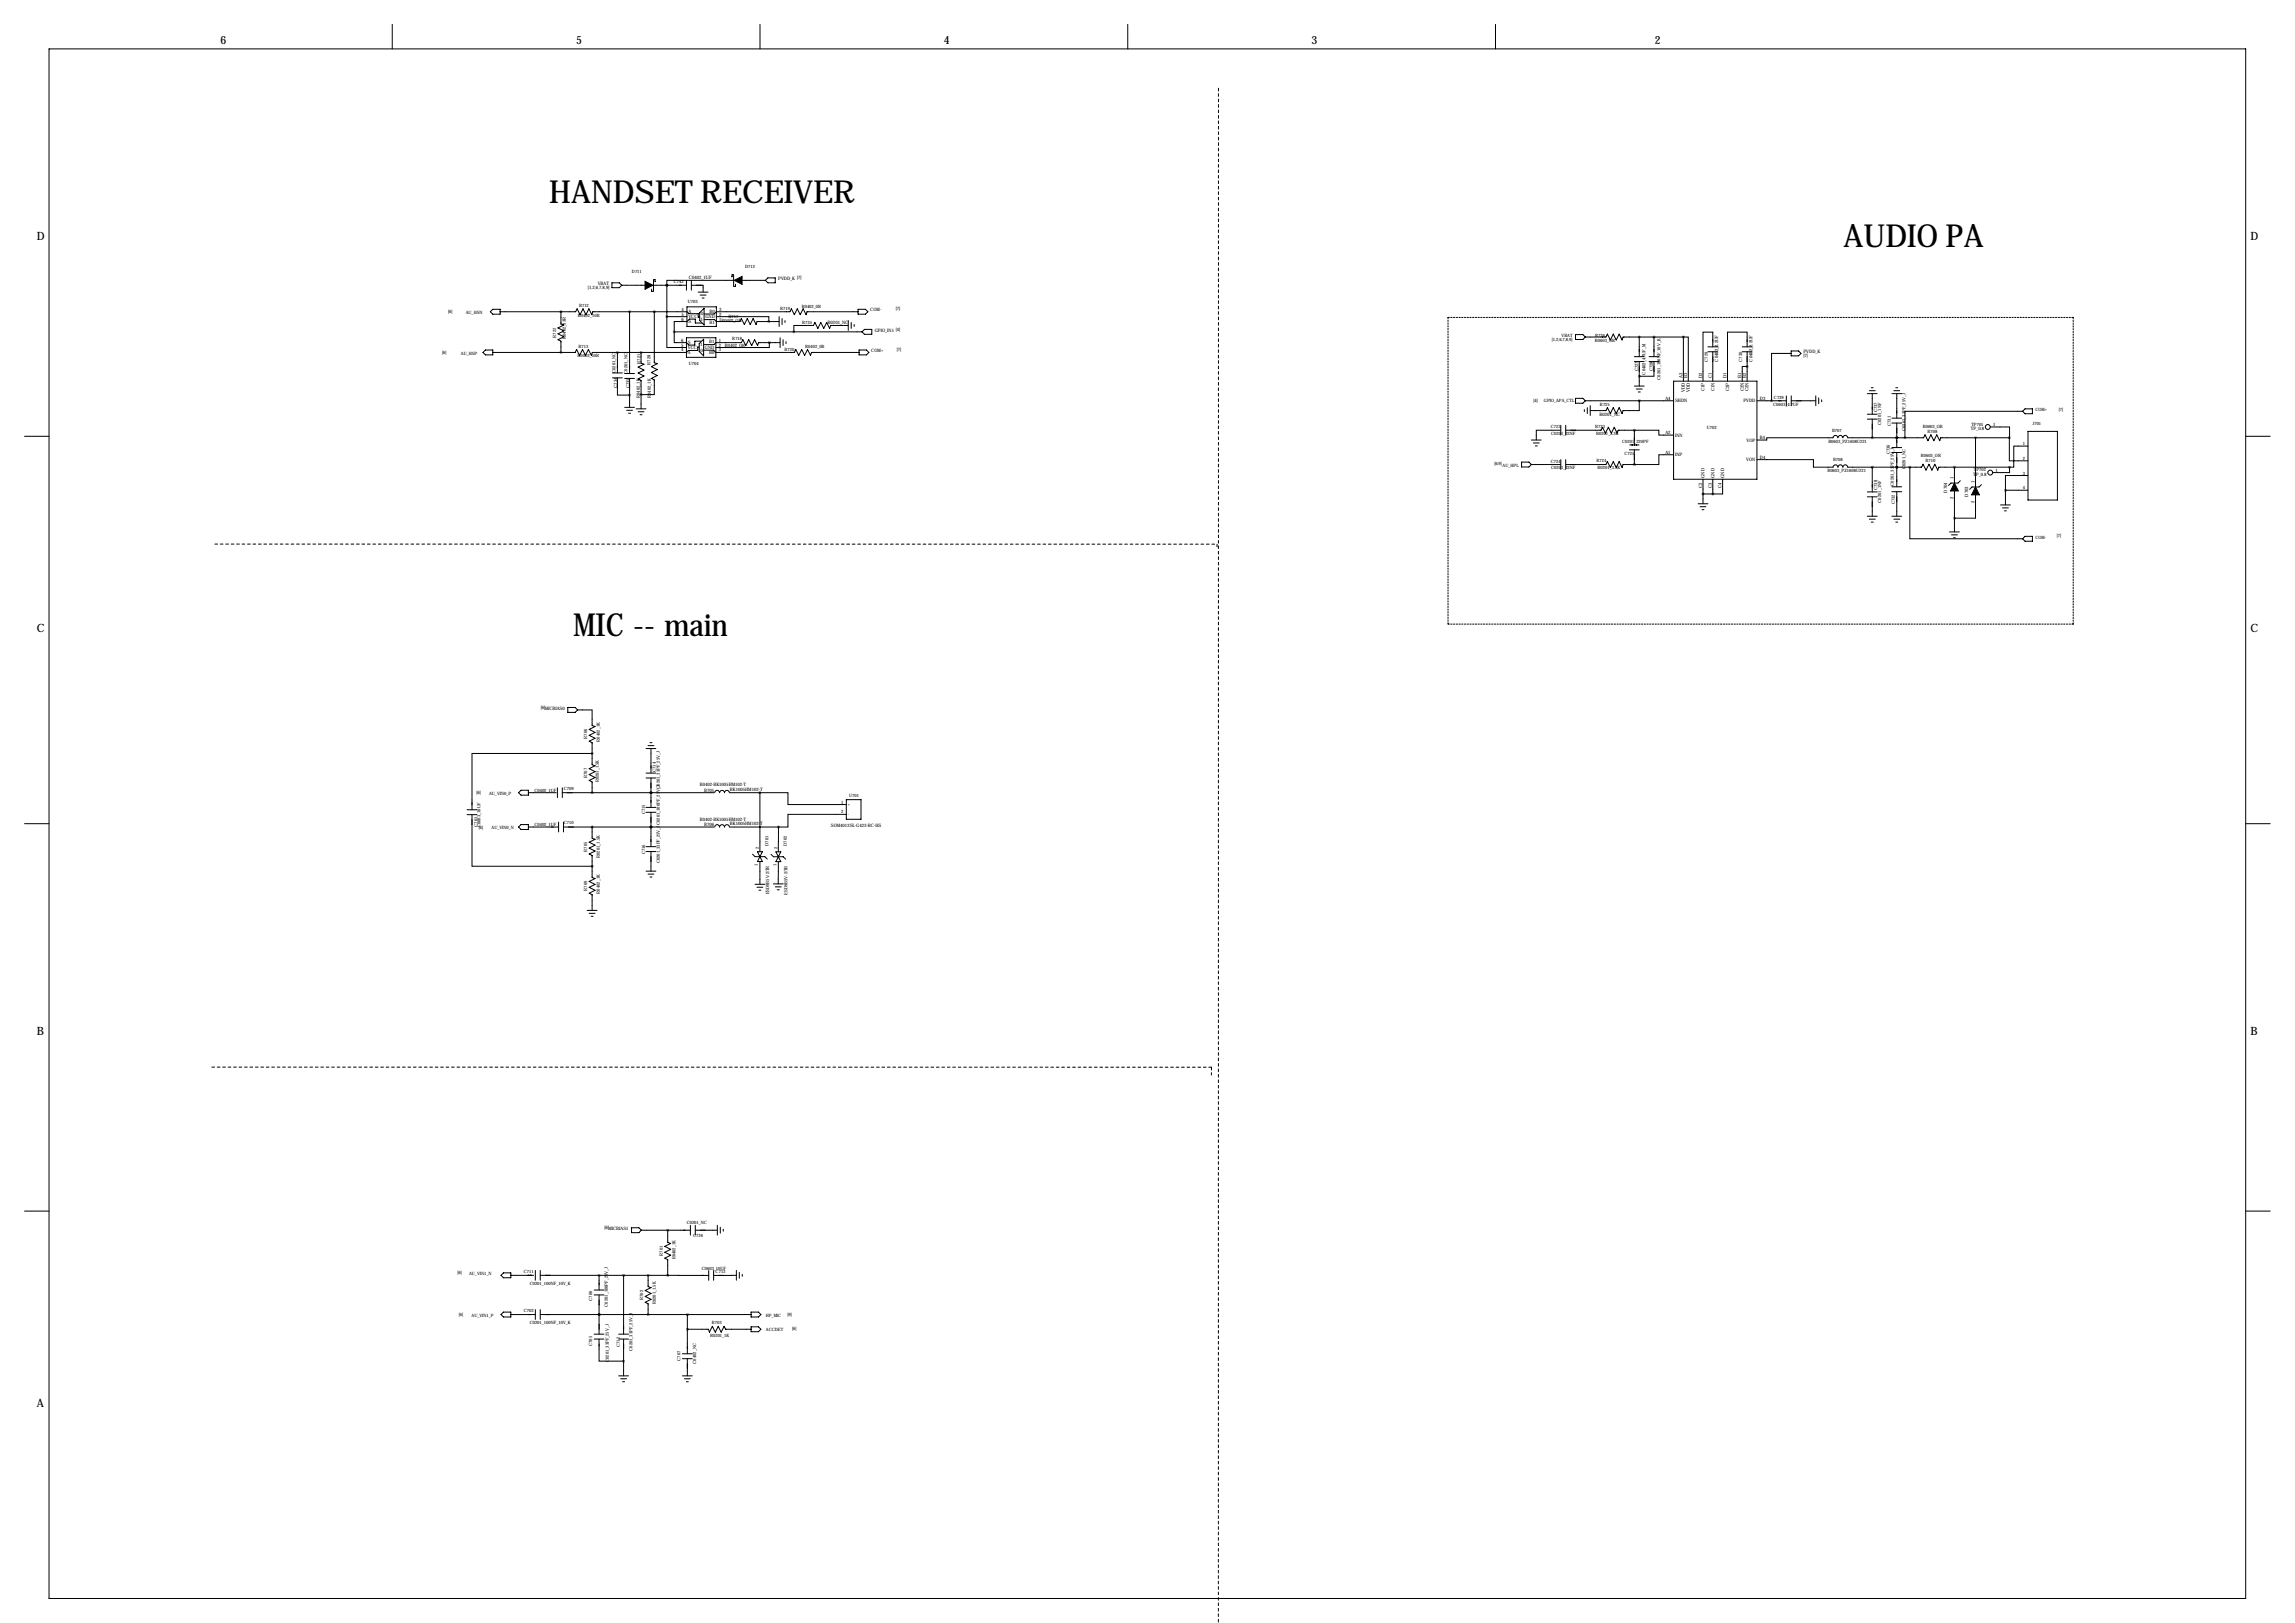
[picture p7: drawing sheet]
<svg xmlns="http://www.w3.org/2000/svg" width="1189mm" height="841mm" viewBox="0 0 1189 841" stroke-linecap="round" stroke-linejoin="round" font-family="sans-serif">
<defs><g id="words">
<g font-size="16.5">
<text x="284" y="105">HANDSET RECEIVER</text>
<text x="955" y="128">AUDIO PA</text>
<text x="297" y="329">MIC -- main</text>
</g>
<g font-size="5.9">
<text x="114" y="23">6</text>
<text x="298" y="23">5</text>
<text x="489" y="23">4</text>
<text x="679" y="23">3</text>
<text x="857" y="23">2</text>
<text x="19" y="124">D</text>
<text x="1166" y="124">D</text>
<text x="19" y="328">C</text>
<text x="1166" y="328">C</text>
<text x="19" y="536">B</text>
<text x="1166" y="536">B</text>
<text x="19" y="729">A</text>
</g>
<g font-size="2.4">
<text x="305" y="150">[1,2,6,7,8,9]</text>
<text x="310" y="148">VBAT</text>
<text x="357" y="144">C0402_1UF</text>
<text x="403" y="145">PVDD_K</text>
<text x="413" y="145">[7]</text>
<text x="353" y="161">4</text>
<text x="373" y="161">3</text>
<text x="451" y="161">COM-</text>
<text x="464" y="161">[7]</text>
<text x="353" y="166">6</text>
<text x="353" y="164">5</text>
<text x="357" y="167">S</text>
<text x="357" y="165">VCC</text>
<text x="357" y="162">A</text>
<text x="363" y="166">1</text>
<text x="363" y="163">0</text>
<text x="365" y="165">GND</text>
<text x="368" y="168">B1</text>
<text x="368" y="162">B0</text>
<text x="373" y="166">1</text>
<text x="373" y="164">2</text>
<text x="429" y="168">R0201_NC</text>
<text x="453" y="172">GPIO_IN1 [4]</text>
<text x="353" y="177">6</text>
<text x="353" y="180">5</text>
<text x="356" y="178">S</text>
<text x="363" y="179">1</text>
<text x="367" y="178">B1</text>
<text x="372" y="177">1</text>
<text x="372" y="180">2</text>
<text x="353" y="182">4</text>
<text x="356" y="181">VCC</text>
<text x="356" y="183">A</text>
<text x="363" y="182">0</text>
<text x="365" y="181">GND</text>
<text x="367" y="183">B0</text>
<text x="372" y="182">3</text>
<text x="451" y="182">COM+</text>
<text x="465" y="182">[7]</text>
<text x="934" y="183">PVDD_K</text>
<text x="934" y="185">[7]</text>
<text x="890" y="187" transform="rotate(-90 890 187)">C0402_2.2UF</text>
<text x="908" y="187" transform="rotate(-90 908 187)">C0402_2.2UF</text>
<text x="872" y="196" transform="rotate(-90 872 196)">A3</text>
<text x="874" y="196" transform="rotate(-90 874 196)">B3</text>
<text x="882" y="196" transform="rotate(-90 882 196)">D2</text>
<text x="887" y="196" transform="rotate(-90 887 196)">C1</text>
<text x="894" y="196" transform="rotate(-90 894 196)">D1</text>
<text x="902" y="196" transform="rotate(-90 902 196)">B1</text>
<text x="905" y="196" transform="rotate(-90 905 196)">B2</text>
<text x="873" y="203" transform="rotate(-90 873 203)">VDD</text>
<text x="875" y="203" transform="rotate(-90 875 203)">VDD</text>
<text x="883" y="203" transform="rotate(-90 883 203)">C1P</text>
<text x="888" y="203" transform="rotate(-90 888 203)">C1N</text>
<text x="896" y="203" transform="rotate(-90 896 203)">C2P</text>
<text x="903" y="203" transform="rotate(-90 903 203)">C2N</text>
<text x="906" y="203" transform="rotate(-90 906 203)">C2N</text>
<text x="863" y="207">A4</text>
<text x="868" y="208">SHDN</text>
<text x="903" y="208">PVDD</text>
<text x="912" y="207">D3</text>
<text x="828" y="215">R0201_NC</text>
<text x="1033" y="221">1</text>
<text x="863" y="225">A2</text>
<text x="868" y="226">INN</text>
<text x="912" y="227">B4</text>
<text x="1021" y="223">TP_0.8</text>
<text x="905" y="229">VOP</text>
<text x="863" y="235">A1</text>
<text x="868" y="236">INP</text>
<text x="905" y="239">VON</text>
<text x="912" y="238">D4</text>
<text x="1034" y="244">1</text>
<text x="883" y="247" transform="rotate(-90 883 247)">GND</text>
<text x="888" y="247" transform="rotate(-90 888 247)">GND</text>
<text x="893" y="247" transform="rotate(-90 893 247)">GND</text>
<text x="1012" y="248" transform="rotate(-90 1012 248)">1</text>
<text x="1022" y="246">TP_0.8</text>
<text x="1023" y="250" transform="rotate(-90 1023 250)">1</text>
<text x="882" y="253" transform="rotate(-90 882 253)">C2</text>
<text x="887" y="253" transform="rotate(-90 887 253)">C3</text>
<text x="892" y="253" transform="rotate(-90 892 253)">C4</text>
<text x="1009" y="255" transform="rotate(-90 1009 255)">D704</text>
<text x="1020" y="257" transform="rotate(-90 1020 257)">D703</text>
<text x="1012" y="258" transform="rotate(-90 1012 258)">2</text>
<text x="1023" y="260" transform="rotate(-90 1023 260)">2</text>
<text x="280" y="367">[6]MICBIAS0</text>
<text x="363" y="407">B0402-BK1005HM102-T</text>
<text x="365" y="410">B705</text>
<text x="378" y="410">BK1005HM102-T</text>
<text x="436" y="416">1</text>
<text x="439" y="418">+</text>
<text x="363" y="425">B0402-BK1005HM102-T</text>
<text x="436" y="421">2</text>
<text x="439" y="423">-</text>
<text x="365" y="428">B706</text>
<text x="378" y="427">BK1005HM102-T</text>
<text x="430" y="428">SOM4013SL-G423-RC-HS</text>
<text x="313" y="637">[6]MICBIAS1</text>
</g>
<g font-size="2.3">
<text x="327" y="141">D711</text>
<text x="386" y="139">D712</text>
<text x="349" y="146">C742</text>
<text x="300" y="159">R712</text>
<text x="356" y="157">U703</text>
<text x="404" y="161">R719</text>
<text x="415" y="159">R0402_0R</text>
<text x="232" y="162">[6]</text>
<text x="241" y="163">AU_HSN</text>
<text x="299" y="164">R0402_10R</text>
<text x="374" y="167">R0402_OR</text>
<text x="377" y="165">R717</text>
<text x="416" y="168">R735</text>
<text x="288" y="175" transform="rotate(-90 288 175)">R722</text>
<text x="293" y="176" transform="rotate(-90 293 176)">R0402_33R</text>
<text x="375" y="180">R0402_OR</text>
<text x="379" y="176">R718</text>
<text x="804" y="177">[1,2,6,7,8,9]</text>
<text x="809" y="175">VBAT</text>
<text x="826" y="177">R0603_OR</text>
<text x="826" y="175">R726</text>
<text x="229" y="183">[6]</text>
<text x="239" y="184">AU_HSP</text>
<text x="299" y="185">R0402_10R</text>
<text x="300" y="180">R713</text>
<text x="406" y="182">R720</text>
<text x="417" y="180">R0402_0R</text>
<text x="332" y="188" transform="rotate(-90 332 188)">R721</text>
<text x="337" y="189" transform="rotate(-90 337 189)">R728</text>
<text x="357" y="189">U704</text>
<text x="885" y="187" transform="rotate(-90 885 187)">C729</text>
<text x="903" y="187" transform="rotate(-90 903 187)">C730</text>
<text x="319" y="193" transform="rotate(-90 319 193)">C0201_NC</text>
<text x="325" y="194" transform="rotate(-90 325 194)">C0201_NC</text>
<text x="849" y="192" transform="rotate(-90 849 192)">C727</text>
<text x="852" y="194" transform="rotate(-90 852 194)">C0402_4.7UF_M</text>
<text x="856" y="192" transform="rotate(-90 856 192)">C728</text>
<text x="860" y="197" transform="rotate(-90 860 197)">C0201_100NF_10V_K</text>
<text x="320" y="201" transform="rotate(-90 320 201)">C734</text>
<text x="326" y="201" transform="rotate(-90 326 201)">C735</text>
<text x="331" y="206" transform="rotate(-90 331 206)">R0402_1K</text>
<text x="337" y="206" transform="rotate(-90 337 206)">R0402_1K</text>
<text x="794" y="208">[4]</text>
<text x="800" y="208">GPIO_APA_CTL</text>
<text x="919" y="207">C739</text>
<text x="829" y="210">R725</text>
<text x="919" y="210">C0603_4.7UF</text>
<text x="972" y="214" transform="rotate(-90 972 214)">C737</text>
<text x="1054" y="213">COM+</text>
<text x="1067" y="213">[7]</text>
<text x="803" y="222">C723</text>
<text x="826" y="222">R723</text>
<text x="974" y="220" transform="rotate(-90 974 220)">C0201_1NF</text>
<text x="980" y="221" transform="rotate(-90 980 221)">C731</text>
<text x="996" y="222">R0603_OR</text>
<text x="1021" y="220">TP701</text>
<text x="1053" y="220">J701</text>
<text x="803" y="225">C0201_22NF</text>
<text x="827" y="225">R0201_3.3K</text>
<text x="884" y="222">U702</text>
<text x="949" y="224">B707</text>
<text x="987" y="223" transform="rotate(-90 987 223)">C0201_33PF_25V_J</text>
<text x="998" y="224">R708</text>
<text x="840" y="229">C0201_220PF</text>
<text x="947" y="229">B0603_PZ1608U221</text>
<text x="1048" y="231">1</text>
<text x="803" y="240">C724</text>
<text x="827" y="239">R724</text>
<text x="842" y="236">C725</text>
<text x="950" y="239">B708</text>
<text x="979" y="235" transform="rotate(-90 979 235)">C736</text>
<text x="995" y="237">R0603_OR</text>
<text x="997" y="239">R710</text>
<text x="1048" y="238">2</text>
<text x="774" y="241">[6,9]</text>
<text x="778" y="242">AU_HPL</text>
<text x="803" y="243">C0201_22NF</text>
<text x="828" y="243">R0201_3.3K</text>
<text x="947" y="245">B0603_PZ1608U221</text>
<text x="987" y="243" transform="rotate(-90 987 243)">C0201_NC</text>
<text x="1022" y="244">TP702</text>
<text x="1048" y="246">3</text>
<text x="981" y="252" transform="rotate(-90 981 252)">C0201_33PF_25V_J</text>
<text x="972" y="254" transform="rotate(-90 972 254)">C738</text>
<text x="1048" y="253">4</text>
<text x="974" y="260" transform="rotate(-90 974 260)">C0201_1NF</text>
<text x="982" y="261" transform="rotate(-90 982 261)">C732</text>
<text x="1054" y="279">COM-</text>
<text x="1065" y="278">[7]</text>
<text x="304" y="383" transform="rotate(-90 304 383)">R706</text>
<text x="311" y="384" transform="rotate(-90 311 384)">R0402_1K</text>
<text x="340" y="400" transform="rotate(-90 340 400)">C714</text>
<text x="304" y="403" transform="rotate(-90 304 403)">R707</text>
<text x="310" y="405" transform="rotate(-90 310 405)">R0201_1.5K</text>
<text x="247" y="411">[6]</text>
<text x="253" y="412">AU_VIN0_P</text>
<text x="277" y="410">C0402_1UF</text>
<text x="292" y="409">C709</text>
<text x="342" y="409" transform="rotate(-90 342 409)">C0201_33PF_25V_J</text>
<text x="440" y="413">U701</text>
<text x="334" y="422" transform="rotate(-90 334 422)">C715</text>
<text x="247" y="428" transform="rotate(-90 247 428)">C701</text>
<text x="248" y="429">[6]</text>
<text x="249" y="428" transform="rotate(-90 249 428)">C0603_10UF</text>
<text x="255" y="430">AU_VIN0_N</text>
<text x="277" y="428">C0402_1UF</text>
<text x="292" y="427">C710</text>
<text x="304" y="441" transform="rotate(-90 304 441)">R705</text>
<text x="334" y="443" transform="rotate(-90 334 443)">C716</text>
<text x="393" y="440" transform="rotate(-90 393 440)">2</text>
<text x="398" y="438" transform="rotate(-90 398 438)">D701</text>
<text x="403" y="440" transform="rotate(-90 403 440)">2</text>
<text x="408" y="438" transform="rotate(-90 408 438)">D702</text>
<text x="311" y="444" transform="rotate(-90 311 444)">R0201_1.5K</text>
<text x="342" y="447" transform="rotate(-90 342 447)">C0201_33PF_25V_JC0201_100PF_25V_J</text>
<text x="393" y="449" transform="rotate(-90 393 449)">1</text>
<text x="402" y="449" transform="rotate(-90 402 449)">1</text>
<text x="304" y="461" transform="rotate(-90 304 461)">R709</text>
<text x="311" y="463" transform="rotate(-90 311 463)">R0402_1K</text>
<text x="398" y="463" transform="rotate(-90 398 463)">ESD9B5V-2/TR</text>
<text x="408" y="463" transform="rotate(-90 408 463)">ESD9B5V-2/TR</text>
<text x="356" y="634">C0201_NC</text>
<text x="359" y="641">C726</text>
<text x="343" y="650" transform="rotate(-90 343 650)">R701</text>
<text x="350" y="652" transform="rotate(-90 350 652)">R0402_1K</text>
<text x="271" y="660">C711</text>
<text x="364" y="658">C0603_10UF</text>
<text x="371" y="659">C713</text>
<text x="237" y="660">[6]</text>
<text x="243" y="661">AU_VIN1_N</text>
<text x="274" y="666">C0201_100NF_10V_K</text>
<text x="307" y="674" transform="rotate(-90 307 674)">C706</text>
<text x="315" y="677" transform="rotate(-90 315 677)">C0201_100PF_25V_J</text>
<text x="333" y="673" transform="rotate(-90 333 673)">R702</text>
<text x="340" y="676" transform="rotate(-90 340 676)">R0201_1.5K</text>
<text x="238" y="682">[6]</text>
<text x="244" y="682">AU_VIN1_P</text>
<text x="271" y="680">C702</text>
<text x="397" y="682">HP_MIC</text>
<text x="408" y="681">[9]</text>
<text x="274" y="686">C0201_100NF_10V_K</text>
<text x="369" y="686">R703</text>
<text x="397" y="690">ACCDET</text>
<text x="410" y="689">[6]</text>
<text x="368" y="693">R0201_1K</text>
<text x="307" y="697" transform="rotate(-90 307 697)">C705</text>
<text x="321" y="698" transform="rotate(-90 321 698)">C712</text>
<text x="328" y="700" transform="rotate(-90 328 700)">C0201_33PF_25V_J</text>
<text x="315" y="705" transform="rotate(-90 315 705)">C0201_33PF_25V_J</text>
<text x="353" y="705" transform="rotate(-90 353 705)">C707</text>
<text x="361" y="706" transform="rotate(-90 361 706)">C0402_NC</text>
</g>
</g></defs>
<g fill="none" stroke="#000" stroke-width=".52">
<path d="M203 13v12M394 13v12M584 13v12M775 13v12M25 25h1138v803h-1138zM317 146h4l1 2-1 1h-4zM322 148h12M338 150v1M338 148h18M340 146l-1-1v6M345 148h.1M345 148v16"/>
<path d="M356 145v5M356 159h15v10h-15zM358 148h6v3M358 145v5M362 151h5M363 153h3M364 154h1M380 142h-1v1M380 142v6M380 145h-35v3M381 147v1h-1M384 145h12"/>
<path d="M398 144h4v2h-4l-2-1zM255 160h4v3h-4l-1-2zM259 161h39l1-1 1 3 2-3 2 3 1-3 2 3v-2h49l1 1h5v2M291 161v7h1l-3 2 3 1-3 2 3 1-3 2 2 1v6M326 161v32M339 161v27h1l-3 2 3 1-3 2 3 1-3 2 2 1v7h-7M345 164v16h11M345 164h11M349 172v5h7l1 2h3v-2h3M349 172h98M356 175h15v10h-15zM362 180h-1v2h-4l-1 1h-49l-1 1-1-3-2 3-1-3-2 3-1-3-1 2h-43"/>
<path d="M362 162l3-2v8l-3-2zM363 167h-3v-2h-3l-1 2h-7v5M364 176v8l-2-2v-4zM365 166h5l1 1h12l1-2 2 3 1-3 2 3 1-3 2 3v-1h12M371 164h27v3M399 177v3h-28M404 164v5M404 177h-11l-1 2-1-3-2 3-1-3-2 3-1-3-1 1h-13l-1 1h-6M404 175v5M405 165v3M406 176v3M407 166v1"/>
<path d="M407 177v1M421 169h-10v3M421 169l1-2 2 3 1-3 2 3 1-3 2 3v-1h10M439 166v5M441 167v3M442 168v1M444 161h-26v2l-2-3-1 3-2-3-2 3-1-3-1 1h-38l-1 2h-5M444 160h4l2 1-2 2h-4zM448 171h4v2h-4l-1-1zM816 173h4l1 2-1 1h-4zM821 175h11l1-2 1 3 2-3 1 3 2-3 1 3 1-1h31M849 175v10"/>
<path d="M857 175v10M872 175h3v22M872 175v22M885 180h5M887 180v-8h-5v25M903 180h5M905 180v-8h-10v25M250 183l1-2h4v3h-4zM317 193h5M317 196h5M320 196v9h6M320 183v10"/>
<path d="M324 193h5M324 196h5M326 196v15M332 183v5l2 1-3 1 3 2-3 1 3 2-3 1 1 1v15M364 181h6l1 2h40l1-2 2 3 1-3 2 3 1-3 2 3v-1h25M445 181h4l1 2-1 1h-4zM847 185h5M847 187h5M847 200h5M849 187v13M854 185h5M854 187h5"/>
<path d="M857 187v8h-8M867 197h43v51h-43zM885 182h5M887 182v15M903 182h5M905 190h-2v7M905 182v15M928 183h-10v25M928 182h4l1 1-1 1h-4zM324 211h5M325 213h3M326 214h1"/>
<path d="M330 212h5M331 213h3M332 215h1M816 206h4l1 2-1 1h-4zM821 212v1M821 208h46M822 211v3M824 210v5M848 202h3M849 203h1M849 208v5h-8l-1 1-1-3-2 3-1-3-2 3-1-3-1 2h-8M910 208h13"/>
<path d="M922 208h3M925 205v5M928 208h13M928 205v5M941 205v5M942 206v3M944 207v1M967 215h5M967 217h5M967 204h5M968 202h3M969 201h1"/>
<path d="M970 204v11M970 217v10M980 217h5M980 219h5M980 204h5M981 202h3M982 201h1M983 204v13M983 219v13M1048 213h-61v14M1048 213l1-1h4v2h-4zM13 226h12"/>
<path d="M788 239h4l1 2-1 1h-4zM793 228h5M794 229h3M795 231h1M809 223h-13v5M809 220v5M809 238v5M811 220v5M811 238v5M811 223h18l1-2 2 3 1-3 2 3 1-3 2 3v-1h9M844 230h5M844 233h5"/>
<path d="M847 223h12v2h8M847 223v7M847 233v8M867 236h-8v5h-12M910 238h29v4h11a1.3 1.3 0 0 1 1-1 1.3 1.3 0 0 1 1 1 1.3 1.3 0 0 1 1-1 1.3 1.3 0 0 1 2 1 1.3 1.3 0 0 1 1-1 1.3 1.3 0 0 1 1 1h38l1-2 2 4 1-4 2 4 1-4 2 4v-2h37M980 232h5M980 234h5M983 227h.1M983 234v18M1023 227v25M1031 221h10v6M1041 227h-36v1l-2-3-1 3-2-3-1 3-2-3-1 2h-39a1.3 1.3 0 0 0-1-1 1.3 1.3 0 0 0-1 1 1.3 1.3 0 0 0-2-1 1.3 1.3 0 0 0-1 1 1.3 1.3 0 0 0-1-1 1.3 1.3 0 0 0-1 1h-35v1h-5"/>
<path d="M1041 227v12h10M1051 231h-8v11h-2M1051 223h15v36h-15zM1163 226h13M793 241h16M811 241h21l1-2 1 3 2-3 1 3 2-3 1 3 1-1h6M882 248v13M882 256h5M887 248v8M892 248v8h-5M967 255h5M967 257h5"/>
<path d="M970 242v13M970 257v10M980 252h5M980 255h5M983 242h.1M983 255v12M989 242v37h59M1012 242v8M1012 254v22M1015 249l-1 1h-3l-2 1M1023 256v12h-11M1026 251l-1 1h-3l-2 1"/>
<path d="M1039 254h12M1039 254v8M1041 242v3h-9M1051 246h-12v8M880 261h5M881 262h3M882 264h1M967 267h5M968 269h3M969 270h1M980 267h5M981 269h3"/>
<path d="M982 270h1M1010 276h5M1011 277h3M1012 279h1M1036 262h5M1037 263h3M1038 265h1M1048 279l1-1h4v2h-4zM294 366h4l1 2-1 1h-4zM299 368h8v8h1l-3 2 3 1-3 2 3 1-3 2 2 1v11l1 1-3 1 3 2-3 1 3 2-3 1 2 1v6M307 390h-62v29M335 388h5"/>
<path d="M336 386h3M337 385h1M337 388v12M242 419h5M269 411l1-2h4v3h-4zM274 411h14M289 408v5M291 411h79M291 408v5M335 400h5M335 403h5M335 418h5"/>
<path d="M337 411h.1M337 403v15M370 411a1.4 1.4 0 0 1 2-2 1.3 1.3 0 0 1 1 2 1.3 1.3 0 0 1 1-2 1.3 1.3 0 0 1 1 2 1.4 1.4 0 0 1 2-2 1.3 1.3 0 0 1 1 2h16M394 411h14v6h30M394 411v30M438 414h8v10h-8zM13 427h12M242 422h5M245 422v27h62M270 427h4v3h-4l-1-2zM274 428h13M286 428h3"/>
<path d="M289 426v5M292 428h78M292 426v5M307 428v6l1 1-3 1 3 2-3 1 3 2-3 1 2 1v12h1l-3 2 3 1-3 2 3 1-3 2h2v9M335 439h5M335 421h5M337 428h.1M337 421v18M370 428a1.3 1.3 0 0 1 2-1 1.3 1.3 0 0 1 1 1 1.3 1.3 0 0 1 1-1 1.3 1.3 0 0 1 1 1 1.3 1.3 0 0 1 2-1 1.3 1.3 0 0 1 1 1h25M403 428v13M438 422h-30v6h-5M1163 427h13"/>
<path d="M335 441h5M335 451h5M336 453h3M337 454h1M337 441v10M390 442l1 2h5l1 1M391 458h5M392 460h3M392 441h3l-3 5h3zM394 446v12M399 442l2 2h5l1 1M401 458h5"/>
<path d="M402 459h3M402 441l2 5h-2l2-5zM403 446v12M304 472h5M305 473h3M306 475h1M393 461h1M403 461h1M13 627h12M327 636h4l1 1-1 1h-4zM332 637h26M346 637v7h1l-3 2 3 1-3 2 3 1-3 2h2v9"/>
<path d="M358 635v5M360 637h12M360 635v5M372 635v5M373 636v3M375 637v1M1163 627h13M277 658v5M280 658v5M367 658v5M370 658v5M381 658v5"/>
<path d="M383 659v3M260 661l1-2h4v3h-4zM265 661h12M277 678v5M280 678v5M280 661h66M308 668h5M308 671h5M310 661v7M310 671v20M323 661v30M336 661v5l1 1-3 1 3 2-3 2 3 1-3 2h2v6"/>
<path d="M346 661h21M381 661h-11M385 660v1M389 680h4l1 1-1 1h-4zM260 681l1-1h4v2h-4zM265 681h12M280 681h109M308 691h5M308 694h5M310 694v11h13M310 681h.1M320 691h6"/>
<path d="M320 694h6M323 694v19M356 689h11v1l2-3 2 3 1-3 2 3 1-3 1 2h13M356 681v20M389 687h4l1 2-1 1h-4zM320 713h6M322 714h3M323 716h1M354 701h5M354 704h5M354 713h5M355 714h3"/>
<path d="M356 716h1M356 704v9"/>
<circle cx="1030" cy="221" r="1.3"/>
<circle cx="1031" cy="245" r="1.3"/>
</g>
<path d="M631 46v795M111 282h519M630 282v2M110 553h518M628 553v4" fill="none" stroke="#000" stroke-width=".52" stroke-dasharray="1.4 1.4"/>
<path d="M750 164v159M1074 164h-324M750 323h324M1074 323v-159" fill="none" stroke="#000" stroke-width=".52" stroke-dasharray=".7 .7"/>
<path d="M334 146l4 2-4 2zM380 145l4-2v4zM1012 250l2 4h-4zM1023 252l2 4h-4z" fill="#000" stroke="#000" stroke-width=".52"/>
<path d="M398 177a.5 .5 0 0 0 1 0 .5 .5 0 0 0-1 0z" fill="#000" stroke="#000" stroke-width="1.3"/>
<use href="#words"/>
</svg>
